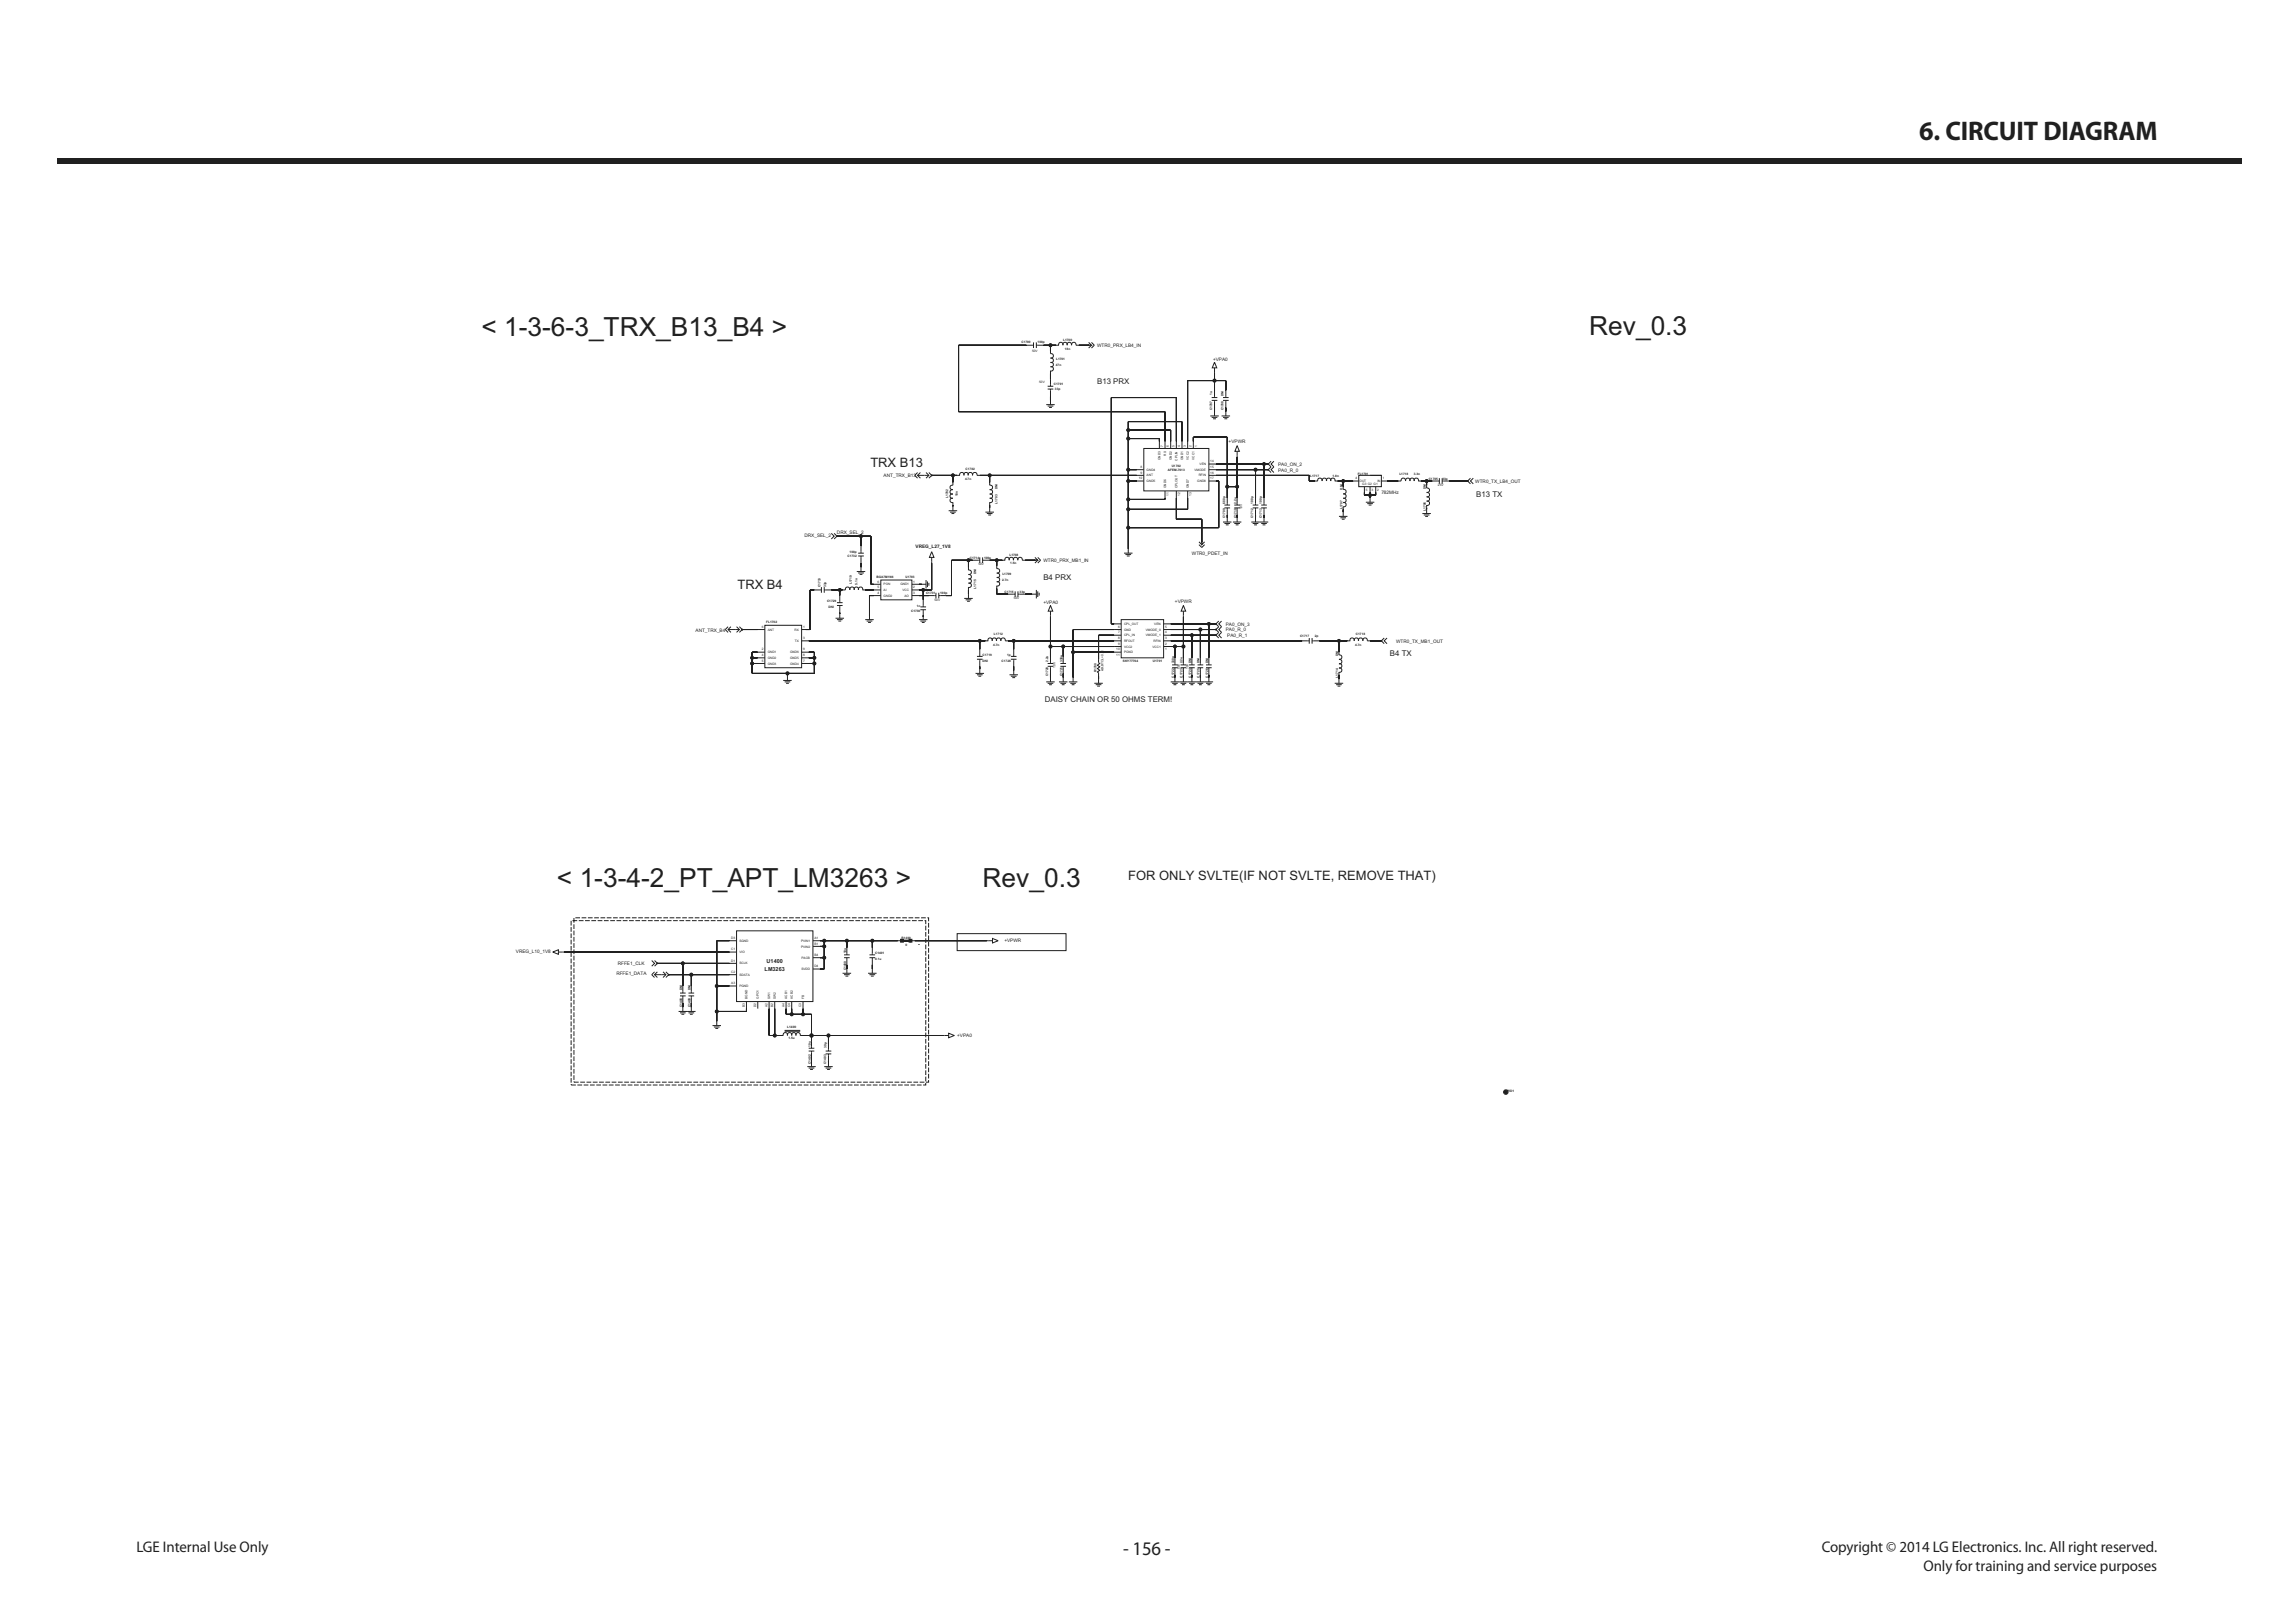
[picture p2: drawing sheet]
<svg xmlns="http://www.w3.org/2000/svg" width="420mm" height="297mm" viewBox="0 0 420 297" stroke-linecap="round" stroke-linejoin="round" font-family="sans-serif">
<defs><g id="words">
<text font-size="4.9" fill="#231f20" x="351.4" y="25.7">6. CIRCUIT DIAGRAM</text>
<g font-size="4.8" fill="#231f20">
<text x="88.2" y="61.5">&lt; 1-3-6-3_TRX_B13_B4 &gt;</text>
<text x="291" y="61.2">Rev_0.3</text>
<text x="102" y="162.3">&lt; 1-3-4-2_PT_APT_LM3263 &gt;</text>
<text x="179.9" y="162.3">Rev_0.3</text>
</g>
<text font-size="3.5" fill="#231f20" x="205.6" y="284.6">- 156 -</text>
<g font-size="2.8" fill="#231f20">
<text x="25" y="284.1">LGE Internal Use Only</text>
<text x="333.5" y="284.1">Copyright © 2014 LG Electronics. Inc. All right reserved.</text>
<text x="352.2" y="287.5">Only for training and service purposes</text>
</g>
<g font-size="2.4" fill="#231f20">
<text x="159.3" y="85.5">TRX B13</text>
<text x="135" y="107.7">TRX B4</text>
<text x="206.6" y="161.1">FOR ONLY SVLTE(IF NOT SVLTE, REMOVE THAT)</text>
</g>
<g font-size="1.4" fill="#231f20">
<text x="200.9" y="70.2">B13 PRX</text>
<text x="270.3" y="90.9">B13 TX</text>
<text x="191" y="106.2">B4 PRX</text>
<text x="254.5" y="120.1">B4 TX</text>
<text x="191.3" y="128.4">DAISY CHAIN OR 50 OHMS TERM!</text>
</g>
<g font-size="1" fill="#231f20">
<text x="140" y="177.7">LM3263</text>
<text x="140.4" y="176.2">U1400</text>
</g>
<g font-size=".9" fill="#231f20">
<text x="200.9" y="63.5">WTR0_PRX_LB4_IN</text>
<text x="222.1" y="66">+VPA0</text>
<text x="224.9" y="81">+VPWR</text>
<text x="161.8" y="87.4">ANT_TRX_B13</text>
<text x="234" y="85.3">PA0_ON_2</text>
<text x="234" y="86.5">PA0_R_0</text>
<text x="270.1" y="88.3">WTR0_TX_LB4_OUT</text>
<text x="252.9" y="90.5">782MHz</text>
<text x="147.3" y="98.2">DRX_SEL_2</text>
<text x="153.2" y="97.7">DRX_SEL_2</text>
<text x="167.6" y="100.3">VREG_L27_1V8</text>
<text x="218.2" y="101.6">WTR0_PDET_IN</text>
<text x="191" y="102.9">WTR0_PRX_MB1_IN</text>
<text x="191" y="110.5">+VPA0</text>
<text x="215.1" y="110.3">+VPWR</text>
<text x="127.3" y="115.6">ANT_TRX_B4</text>
<text x="224.4" y="115.5">PA0_R_0</text>
<text x="224.4" y="114.5">PA0_ON_3</text>
<text x="224.7" y="116.5">PA0_R_1</text>
<text x="255.6" y="117.6">WTR0_TX_MB1_OUT</text>
<text x="183.9" y="172.3">+VPWR</text>
<text x="94.5" y="174.3">VREG_L10_1V8</text>
<text x="112.8" y="178.5">RFFE1_DATA</text>
<text x="113.1" y="176.7">RFFE1_CLK</text>
<text x="175.2" y="189.9">+VPA0</text>
</g>
<g font-size=".6" fill="#231f20">
<text x="187" y="62.8">C1700</text>
<text x="189" y="64.4">50V</text>
<text x="190" y="62.8">100p</text>
<text x="193.4" y="65.9">L1701</text>
<text x="194.6" y="62.4">L1700</text>
<text x="195" y="64.1">18n</text>
<text x="190.2" y="70.1">50V</text>
<text x="193" y="70.4">C1701</text>
<text x="193.1" y="71.5">33p</text>
<text x="193.3" y="67">47n</text>
<text x="221.9" y="75.1" transform="rotate(-90 221.9 75.1)">C1707</text>
<text x="221.9" y="72.2" transform="rotate(-90 221.9 72.2)">1u</text>
<text x="224" y="75.1" transform="rotate(-90 224 75.1)">C1708</text>
<text x="224" y="72.5" transform="rotate(-90 224 72.5)">DNI</text>
<text x="213" y="81.8" transform="rotate(-90 213 81.8)">7</text>
<text x="213.5" y="83.4" transform="rotate(-90 213.5 83.4)">RX</text>
<text x="214" y="81.8" transform="rotate(-90 214 81.8)">6</text>
<text x="215" y="81.8" transform="rotate(-90 215 81.8)">5</text>
<text x="216.1" y="81.8" transform="rotate(-90 216.1 81.8)">4</text>
<text x="217.1" y="81.8" transform="rotate(-90 217.1 81.8)">3</text>
<text x="218.2" y="81.8" transform="rotate(-90 218.2 81.8)">2</text>
<text x="219.2" y="81.8" transform="rotate(-90 219.2 81.8)">1</text>
<text x="176.7" y="87.9">4.7n</text>
<text x="176.8" y="85.9">C1702</text>
<text x="182.6" y="89.6" transform="rotate(-90 182.6 89.6)">DNI</text>
<text x="208.5" y="87.7">10</text>
<text x="208.8" y="86.7">9</text>
<text x="208.8" y="85.7">8</text>
<text x="209.9" y="86.2">GND4</text>
<text x="209.9" y="87.2">ANT</text>
<text x="209.9" y="88.2">GND5</text>
<text x="212.5" y="84.2" transform="rotate(-90 212.5 84.2)">GND3</text>
<text x="213.5" y="89.3" transform="rotate(-90 213.5 89.3)">GND6</text>
<text x="213.8" y="86.2">AFEM-7613</text>
<text x="214.5" y="85.4">U1702</text>
<text x="214.5" y="84.2" transform="rotate(-90 214.5 84.2)">GND2</text>
<text x="215.6" y="89.3" transform="rotate(-90 215.6 89.3)">CPLOUT</text>
<text x="215.6" y="84.3" transform="rotate(-90 215.6 84.3)">CPLIN</text>
<text x="216.6" y="84.2" transform="rotate(-90 216.6 84.2)">GND1</text>
<text x="217.6" y="89.3" transform="rotate(-90 217.6 89.3)">GND7</text>
<text x="217.6" y="84.1" transform="rotate(-90 217.6 84.1)">VCC2</text>
<text x="218.7" y="84.1" transform="rotate(-90 218.7 84.1)">VCC1</text>
<text x="218.7" y="86.2">VMODE</text>
<text x="219.2" y="88.2">GND8</text>
<text x="219.5" y="87.2">RFIN</text>
<text x="219.6" y="85.1">VEN</text>
<text x="221.6" y="84.6">14</text>
<text x="221.6" y="85.7">15</text>
<text x="221.6" y="86.7">16</text>
<text x="221.6" y="87.7">17</text>
<text x="239.9" y="87.2">L1717</text>
<text x="244" y="87.2">1.8n</text>
<text x="245.8" y="89.6" transform="rotate(-90 245.8 89.6)">DNI</text>
<text x="248.2" y="87.7">4</text>
<text x="248.6" y="86.9">FL1701</text>
<text x="248.9" y="88.2">OUT</text>
<text x="249.4" y="88.8">G3 G2 G1</text>
<text x="250" y="89.8">5</text>
<text x="251.1" y="89.8">3</text>
<text x="252.1" y="89.8">2</text>
<text x="252.2" y="88.2">IN</text>
<text x="253.2" y="87.7">1</text>
<text x="256.2" y="87">L1718</text>
<text x="258.9" y="86.9">3.3n</text>
<text x="261" y="89.6" transform="rotate(-90 261 89.6)">DNI</text>
<text x="261.6" y="87.8">C1705</text>
<text x="263.3" y="89">25V</text>
<text x="264.1" y="87.8">33p</text>
<text x="173.6" y="91.1" transform="rotate(-90 173.6 91.1)">L1702</text>
<text x="175.3" y="90.8" transform="rotate(-90 175.3 90.8)">18n</text>
<text x="182.6" y="92.2" transform="rotate(-90 182.6 92.2)">L1703</text>
<text x="214" y="90.7" transform="rotate(-90 214 90.7)">11</text>
<text x="216.1" y="90.7" transform="rotate(-90 216.1 90.7)">12</text>
<text x="218.2" y="90.7" transform="rotate(-90 218.2 90.7)">13</text>
<text x="224.3" y="94.8" transform="rotate(-90 224.3 94.8)">C1709</text>
<text x="224.3" y="92.2" transform="rotate(-90 224.3 92.2)">680p</text>
<text x="226.3" y="94.8" transform="rotate(-90 226.3 94.8)">C1710</text>
<text x="226.3" y="92.2" transform="rotate(-90 226.3 92.2)">2.2u</text>
<text x="227.4" y="93.2" transform="rotate(-90 227.4 93.2)">10V</text>
<text x="229.4" y="94.8" transform="rotate(-90 229.4 94.8)">C1712</text>
<text x="229.4" y="92.2" transform="rotate(-90 229.4 92.2)">100p</text>
<text x="231" y="94.8" transform="rotate(-90 231 94.8)">C1713</text>
<text x="231" y="92.2" transform="rotate(-90 231 92.2)">100p</text>
<text x="245.8" y="93.2" transform="rotate(-90 245.8 93.2)">L1707</text>
<text x="261" y="93.5" transform="rotate(-90 261 93.5)">L1706</text>
<text x="155.5" y="101.2">100p</text>
<text x="184.8" y="101.7">L1708</text>
<text x="150.2" y="107.5" transform="rotate(-90 150.2 107.5)">C1733</text>
<text x="151.3" y="107.5" transform="rotate(-90 151.3 107.5)">33p</text>
<text x="155.2" y="102">C1732</text>
<text x="155.9" y="106.9" transform="rotate(-90 155.9 106.9)">L1719</text>
<text x="157" y="107" transform="rotate(-90 157 107)">5.1n</text>
<text x="160.4" y="105.8">BGA7M1N6</text>
<text x="160.7" y="107.7">5</text>
<text x="160.7" y="106.6">6</text>
<text x="161.8" y="107.1">PON</text>
<text x="164.8" y="107.1">GND1</text>
<text x="165.8" y="105.8">U1703</text>
<text x="167.2" y="106.6">1</text>
<text x="167.2" y="107.7">2</text>
<text x="177.6" y="102.3">C1714</text>
<text x="178.7" y="107.7" transform="rotate(-90 178.7 107.7)">L1715</text>
<text x="178.7" y="105.1" transform="rotate(-90 178.7 105.1)">DNI</text>
<text x="179.1" y="103.5">50V</text>
<text x="180.2" y="102.3">100p</text>
<text x="183.5" y="106.3">2.7n</text>
<text x="183.5" y="105.3">L1709</text>
<text x="185" y="103.2">1.5n</text>
<text x="151.4" y="110.2">C1729</text>
<text x="151.7" y="111.2">DNI</text>
<text x="160.7" y="108.7">4</text>
<text x="161.8" y="108.2">AI</text>
<text x="161.8" y="109.2">GND2</text>
<text x="165.2" y="108.2">VCC</text>
<text x="165.6" y="109.2">AO</text>
<text x="166.8" y="112.1">C1730</text>
<text x="167.2" y="108.7">3</text>
<text x="167.8" y="111.1">1n</text>
<text x="169.5" y="108.7">C1731</text>
<text x="171.1" y="109.9">50V</text>
<text x="172.1" y="108.7">100p</text>
<text x="183.9" y="108.5">C1715</text>
<text x="185.6" y="109.7">50V</text>
<text x="186.7" y="108.5">33p</text>
<text x="139.4" y="119">2</text>
<text x="139.4" y="114.9">6</text>
<text x="140.3" y="114.1">FL1702</text>
<text x="140.5" y="119.6">GND1</text>
<text x="140.5" y="115.4">ANT</text>
<text x="144.6" y="119.6">GND6</text>
<text x="145.4" y="115.4">RX</text>
<text x="145.5" y="117.5">TX</text>
<text x="147" y="119">9</text>
<text x="147" y="117">3</text>
<text x="147" y="114.9">1</text>
<text x="181.8" y="118.2">4.7n</text>
<text x="182" y="116.2">L1712</text>
<text x="204.4" y="119">10</text>
<text x="204.7" y="114.9">6</text>
<text x="204.7" y="115.9">7</text>
<text x="204.7" y="117">8</text>
<text x="204.7" y="118">9</text>
<text x="205.8" y="118.5">VCC2</text>
<text x="205.8" y="117.5">RFOUT</text>
<text x="205.8" y="116.5">CPL_IN</text>
<text x="205.8" y="115.4">GND</text>
<text x="205.8" y="114.4">CPL_OUT</text>
<text x="205.8" y="119.6">PGND</text>
<text x="209.8" y="116.5">VMODE_1</text>
<text x="209.8" y="115.4">VMODE_0</text>
<text x="211" y="118.5">VCC1</text>
<text x="211.2" y="117.5">RFIN</text>
<text x="211.3" y="114.4">VEN</text>
<text x="213.3" y="114.9">5</text>
<text x="213.3" y="115.9">4</text>
<text x="213.3" y="117">3</text>
<text x="213.3" y="118">2</text>
<text x="213.3" y="119">1</text>
<text x="238" y="116.5">C1717</text>
<text x="240.7" y="116.7">2p</text>
<text x="248.1" y="118.2">4.7n</text>
<text x="248.2" y="116.2">C1718</text>
<text x="139.4" y="121.1">5</text>
<text x="139.4" y="120.1">4</text>
<text x="140.5" y="120.6">GND2</text>
<text x="140.5" y="121.6">GND3</text>
<text x="144.6" y="120.6">GND5</text>
<text x="144.6" y="121.6">GND4</text>
<text x="147" y="121.1">7</text>
<text x="147" y="120.1">8</text>
<text x="179.9" y="121.1">DNI</text>
<text x="179.9" y="120">C1719</text>
<text x="183.4" y="121.2">C1728</text>
<text x="184.4" y="120.1">1p</text>
<text x="191.9" y="123.8" transform="rotate(-90 191.9 123.8)">C1720</text>
<text x="191.9" y="121.2" transform="rotate(-90 191.9 121.2)">2.2u</text>
<text x="193.2" y="122.2" transform="rotate(-90 193.2 122.2)">10V</text>
<text x="194.5" y="123.8" transform="rotate(-90 194.5 123.8)">C1721</text>
<text x="194.5" y="121.2" transform="rotate(-90 194.5 121.2)">330p</text>
<text x="200.7" y="123.1" transform="rotate(-90 200.7 123.1)">R1700</text>
<text x="202" y="122.8" transform="rotate(-90 202 122.8)">49.9 TOL=0.01</text>
<text x="204.4" y="120.1">11</text>
<text x="205.6" y="121.2">SKY77764</text>
<text x="211.1" y="121.2">U1701</text>
<text x="215" y="124" transform="rotate(-90 215 124)">C1722</text>
<text x="215" y="121.4" transform="rotate(-90 215 121.4)">330p</text>
<text x="216" y="122.5" transform="rotate(-90 216 122.5)">50V</text>
<text x="216.5" y="124" transform="rotate(-90 216.5 124)">C1723</text>
<text x="216.5" y="121.4" transform="rotate(-90 216.5 121.4)">2.2u</text>
<text x="217.6" y="122.5" transform="rotate(-90 217.6 122.5)">10V</text>
<text x="218.1" y="124" transform="rotate(-90 218.1 124)">C1724</text>
<text x="218.1" y="121.4" transform="rotate(-90 218.1 121.4)">DNI</text>
<text x="219.6" y="124" transform="rotate(-90 219.6 124)">C1725</text>
<text x="219.6" y="121.4" transform="rotate(-90 219.6 121.4)">DNI</text>
<text x="221.2" y="124" transform="rotate(-90 221.2 124)">C1726</text>
<text x="221.2" y="121.4" transform="rotate(-90 221.2 121.4)">DNI</text>
<text x="245" y="124" transform="rotate(-90 245 124)">L1714</text>
<text x="245" y="120.1" transform="rotate(-90 245 120.1)">DNI</text>
<text x="133.9" y="171.9">D3</text>
<text x="133.9" y="173.9">C1</text>
<text x="135.4" y="172.4">SGND</text>
<text x="146.6" y="172.4">PVIN1</text>
<text x="146.6" y="173.4">PVIN2</text>
<text x="149.1" y="172.9">B1</text>
<text x="149.1" y="171.9">A1</text>
<text x="165.1" y="171.8">R1400</text>
<text x="165.8" y="173.1">0</text>
<text x="133.9" y="178.1">C2</text>
<text x="133.9" y="176">D1</text>
<text x="135.4" y="176.5">SCLK</text>
<text x="135.4" y="178.6">SDATA</text>
<text x="135.4" y="174.4">VIO</text>
<text x="146.7" y="177.6">SVDD</text>
<text x="146.7" y="175.5">PACB</text>
<text x="149.1" y="177">D4</text>
<text x="149.1" y="175">B4</text>
<text x="154.9" y="174.5" transform="rotate(-90 154.9 174.5)">10u</text>
<text x="154.9" y="177.6" transform="rotate(-90 154.9 177.6)">C1400</text>
<text x="160.2" y="174.7">C1401</text>
<text x="160.2" y="175.7">0.1u</text>
<text x="124.9" y="181.2" transform="rotate(-90 124.9 181.2)">DNI</text>
<text x="124.9" y="184.3" transform="rotate(-90 124.9 184.3)">C1408</text>
<text x="126.4" y="184.3" transform="rotate(-90 126.4 184.3)">C1409</text>
<text x="126.4" y="181.2" transform="rotate(-90 126.4 181.2)">DNI</text>
<text x="133.9" y="180.1">A3</text>
<text x="135.4" y="180.7">PGND</text>
<text x="136.3" y="184.3" transform="rotate(-90 136.3 184.3)">B3</text>
<text x="136.9" y="182.8" transform="rotate(-90 136.9 182.8)">BGND</text>
<text x="138.4" y="184.3" transform="rotate(-90 138.4 184.3)">D2</text>
<text x="138.9" y="182.8" transform="rotate(-90 138.9 182.8)">GPO1</text>
<text x="140.5" y="184.3" transform="rotate(-90 140.5 184.3)">A2</text>
<text x="141" y="182.8" transform="rotate(-90 141 182.8)">SW1</text>
<text x="141.5" y="184.3" transform="rotate(-90 141.5 184.3)">B2</text>
<text x="142" y="182.8" transform="rotate(-90 142 182.8)">SW2</text>
<text x="143.6" y="184.3" transform="rotate(-90 143.6 184.3)">A4</text>
<text x="144.1" y="182.8" transform="rotate(-90 144.1 182.8)">ACB1</text>
<text x="144.6" y="184.3" transform="rotate(-90 144.6 184.3)">C4</text>
<text x="145.1" y="182.8" transform="rotate(-90 145.1 182.8)">ACB2</text>
<text x="146.7" y="184.3" transform="rotate(-90 146.7 184.3)">C3</text>
<text x="147.2" y="182.8" transform="rotate(-90 147.2 182.8)">FB</text>
<text x="144.1" y="188.1">L1400</text>
<text x="144.4" y="190.2">1.5u</text>
<text x="148.4" y="191.6" transform="rotate(-90 148.4 191.6)">10u</text>
<text x="151.3" y="191.8" transform="rotate(-90 151.3 191.8)">39p</text>
<text x="148.4" y="194.7" transform="rotate(-90 148.4 194.7)">C1402</text>
<text x="151.3" y="194.7" transform="rotate(-90 151.3 194.7)">C1403</text>
<text x="275.9" y="199.8">PID1</text>
</g>
</g></defs>
<path d="M10.4 29h400v1h-400z" fill="#231f20"/>
<g fill="none" stroke="#231f20" stroke-width=".18">
<path d="M192.3 64.2v.5a.41 .41 0 0 1 .6 .4 .41 .41 0 0 1-.6 .4M192.3 67.8v.6M192.3 65.6a.41 .41 0 0 1 .6 .4 .41 .41 0 0 1-.6 .3 .41 .41 0 0 1 .6 .4 .41 .41 0 0 1-.6 .4 .41 .41 0 0 1 .6 .4 .41 .41 0 0 1-.6 .4M175.2 87h.6M175.7 87a.41 .41 0 0 1 .4-.5 .41 .41 0 0 1 .4 .5 .41 .41 0 0 1 .4-.5 .41 .41 0 0 1 .4 .5 .41 .41 0 0 1 .3-.5 .41 .41 0 0 1 .4 .5M178.1 87a.41 .41 0 0 1 .4-.5 .41 .41 0 0 1 .4 .5h.5M257.3 88a.41 .41 0 0 0-.4-.5 .41 .41 0 0 0-.4 .5h-.5M257.3 88a.41 .41 0 0 1 .4-.5 .41 .41 0 0 1 .4 .5 .41 .41 0 0 1 .4-.5 .41 .41 0 0 1 .4 .5 .41 .41 0 0 1 .4-.5 .41 .41 0 0 1 .4 .5M259.6 88h.5M177.3 103.8v.5a.41 .41 0 0 1 .5 .4 .41 .41 0 0 1-.5 .4M177.3 107.5v.5M177.3 105.2a.41 .41 0 0 1 .5 .4 .41 .41 0 0 1-.5 .3 .41 .41 0 0 1 .5 .4 .41 .41 0 0 1-.5 .4 .41 .41 0 0 1 .5 .4 .41 .41 0 0 1-.5 .4"/>
<path d="M180.4 117.3h.5M180.9 117.3a.41 .41 0 0 1 .4-.6 .41 .41 0 0 1 .4 .6 .41 .41 0 0 1 .3-.6 .41 .41 0 0 1 .4 .6 .41 .41 0 0 1 .4-.6 .41 .41 0 0 1 .4 .6M183.3 117.3a.41 .41 0 0 1 .3-.6 .41 .41 0 0 1 .4 .6h.6M246.7 117.3h.5M247.1 117.3a.41 .41 0 0 1 .4-.6 .41 .41 0 0 1 .4 .6 .41 .41 0 0 1 .4-.6 .41 .41 0 0 1 .4 .6 .41 .41 0 0 1 .4-.6 .41 .41 0 0 1 .4 .6M249.5 117.3a.41 .41 0 0 1 .4-.6 .41 .41 0 0 1 .4 .6h.5M130.4 187.7h1.6M130.7 188h1M131 188.2h.5M131.2 186.9v.8M275.7 199.9h.1M275.7 199.7v.3"/>
</g>
<circle cx="275.7" cy="199.9" r=".26" fill="#231f20"/>
<g fill="none" stroke="#231f20" stroke-width=".18">
<path d="M220.5 124.8h1.6M220.8 125.1h1M221.1 125.3h.5M221.3 124v.8M101.2 174.2l1-.4v.9zM102.2 174.2h1.1M119.8 177.9l-.5 .5 .5 .5M119.8 178.4h2.1M120.3 177.9l-.5 .5 .5 .5M121.4 177.9l.5 .5-.5 .5M121.9 177.9l.5 .5-.5 .5M122.4 178.4h.1"/>
<path d="M158.9 178.1h1.6M159.2 178.4h1M159.4 178.6h.6M159.7 177.3v.8M151.2 192.4h1M151.2 192.9h1M151.7 191.1v1.3M151.7 192.9v1.3"/>
<circle cx="275.7" cy="199.9" r=".41"/>
<circle cx="275.7" cy="199.9" r=".26"/>
</g>
<circle cx="122.4" cy="178.4" r=".05" fill="#231f20"/>
<g fill="none" stroke="#231f20" stroke-width=".18">
<path d="M119.3 175.8l.5 .5-.5 .5M119.8 175.8l.5 .5-.5 .5"/>
<circle cx="122.4" cy="178.4" r=".05"/>
</g>
<circle cx="120.3" cy="176.3" r=".05" fill="#231f20"/>
<g fill="none" stroke="#231f20" stroke-width=".18">
<path d="M191.5 74.1h1.6M191.8 74.3h1M191.8 70.7h1M191.8 71.2h1M192.1 74.6h.5M192.3 73.3v.8M192.3 69.4v1.3M192.3 71.2v1.3M173.7 93.5h1.5M173.9 93.7h1.1M174.2 94h.5M174.5 92.7v.8"/>
<path d="M180.4 93.7h1.6M180.7 94h1M180.9 94.2h.5M181.2 93v.7M226.5 81.6l.4 1h-.8zM226.5 82.6v1M230.9 92.4h1M230.9 93h1M231.4 91.1v1.3M231.4 93v1.2M245.1 94.5h1.6M245.4 94.8h1"/>
<path d="M245.6 95h.6M245.9 89.1v.5a.41 .41 0 0 1 .5 .4 .41 .41 0 0 1-.5 .4M245.9 92.7v.5M245.9 93.7v.8M245.9 90.4a.41 .41 0 0 1 .5 .4 .41 .41 0 0 1-.5 .4 .41 .41 0 0 1 .5 .4 .41 .41 0 0 1-.5 .4 .41 .41 0 0 1 .5 .4 .41 .41 0 0 1-.5 .3M247.7 88h1.1M248.8 87h4.1v2.1h-4.1zM249.8 89.1v1M250.8 87h2.1M250.8 89.1v1M251.9 89.1v1M252.9 88h1"/>
<path d="M260.4 94h1.6M260.7 94.2h1M260.9 94.5h.5M261.2 88.8v.5M261.2 92.4v.6M261.2 93.2v.8M261.2 89.3a.41 .41 0 0 1 .5 .4 .41 .41 0 0 1-.5 .4M261.2 90.2a.41 .41 0 0 1 .5 .3 .41 .41 0 0 1-.5 .4 .41 .41 0 0 1 .5 .4 .41 .41 0 0 1-.5 .4 .41 .41 0 0 1 .5 .4 .41 .41 0 0 1-.5 .4M262.2 88h1.3M263.5 87.5v1.1M264 88h1.3M264 87.5v1.1"/>
<path d="M269.2 87.5l-.5 .5 .5 .6M269.7 87.5l-.5 .5 .5 .6M138.7 119.4h1.3M138.7 115.2h1.3M140 114.4h6.8v7.8h-6.8zM146.8 119.4h1.2M146.8 117.3h1.2M146.8 115.2h1.2M176.5 109.5h1.6M176.8 109.8h1M177 110h.6M177.3 108.7v.8"/>
<path d="M204 119.4h1.3M204 118.3h1.3M204 117.3h1.3M204 116.3h1.3M204 115.2h1.3M204 114.2h1.3M205.3 113.4h7.7v7h-7.7zM213 118.3h1.3M213 117.3h1.3M213 116.3h1.3M213 115.2h1.3M213 114.2h1.3"/>
<path d="M216.7 110.8l.4 1.1h-.9zM216.7 111.9v1M138.7 120.4h1.3M138.7 121.4h1.3M146.8 120.4h1.2M146.8 121.4h1.2M200.3 125.1h1.6M200.6 125.3h1M200.9 125.6h.5M201.1 120.7v.6l.2 .1-.4 .3 .4 .4-.4 .3 .4 .3-.4 .3 .2 .1v.7M201.1 124.3v.8M217.7 121.7h1"/>
<path d="M217.7 122.2h1M218.2 120.4v1.3M218.2 122.2v1.3M219.2 121.7h1.1M219.2 122.2h1.1M219.8 120.4v1.3M219.8 122.2v1.3M133.6 178.4h1.2M133.6 172.2h1.2M133.6 176.3h1.2M133.6 174.2h1.2M134.8 170.4h14v12.9h-14z"/>
<path d="M148.8 175.3h1.3M148.8 172.2h1.3M148.8 177.3h1.3M148.8 173.2h1.3M154.3 178.1h1.5M154.5 174.8h1.1M154.5 175.3h1.1M154.5 178.4h1.1M154.8 178.6h.5M155 177.3v.8M155 173.5v1.3M155 175.3v1.3"/>
<path d="M180.7 172.2h1M181.7 171.8l1 .4-1 .4zM124.2 185.1h3.1M124.5 181.7h1M124.5 182.3h1M124.5 185.4h1M124.8 185.6h.5M125 180.5v1.2M125 182.3v1.3M125 184.3v.8M126 181.7h1.1M126 182.3h1.1"/>
<path d="M126 185.4h1.1M126.3 185.6h.5M126.6 180.5v1.2M126.6 182.3v1.3M126.6 184.3v.8M133.6 180.5h1.2M136.7 183.3v1.3M138.7 183.3v1.3M140.8 183.3v1.3M141.8 183.3v1.3M142.9 189.5h.5a.41 .41 0 0 1 .4-.5 .41 .41 0 0 1 .4 .5 .41 .41 0 0 1 .4-.5 .41 .41 0 0 1 .3 .5 .41 .41 0 0 1 .4-.5 .41 .41 0 0 1 .4 .5 .41 .41 0 0 1 .4-.5 .41 .41 0 0 1 .4 .5h.5M143.6 188.7h2.9"/>
<path d="M143.6 188.6h2.9M143.9 183.3v1.3M144.9 183.3v1.3M147 183.3v1.3M147.8 195.2h1.5M148 191.8h1.1M148 192.4h1.1M148 195.5h1.1M148.3 195.7h.5M148.6 194.4v.8M148.6 190.6v1.2M148.6 192.4v1.3"/>
<path d="M150.9 195.2h1.6M151.2 195.5h1M151.4 195.7h.5M151.7 194.4v.8M172.6 189.5h1.1M173.7 189.1l1 .4-1 .4z"/>
<circle cx="120.3" cy="176.3" r=".05"/>
</g>
<circle cx="268.7" cy="88" r=".05" fill="#231f20"/>
<g fill="none" stroke="#231f20" stroke-width=".18">
<path d="M168 86.5l-.5 .5 .5 .5M168 87h2.1M168.5 86.5l-.5 .5 .5 .5M169.5 86.5l.6 .5-.6 .5M170.1 86.5l.5 .5-.5 .5M170.6 87h.1"/>
<circle cx="268.7" cy="88" r=".05"/>
</g>
<circle cx="170.6" cy="87" r=".05" fill="#231f20"/>
<g fill="none" stroke="#231f20" stroke-width=".18">
<path d="M199.3 62.7l.5 .5h-.5M199.3 63.2h.1M199.8 62.7l.5 .5-.5 .5M199.8 63.2l-.5 .5M174.5 89.6a.41 .41 0 0 0-.6 .4 .41 .41 0 0 0 .6 .4M174.5 90.4a.41 .41 0 0 0-.6 .4 .41 .41 0 0 0 .6 .4 .41 .41 0 0 0-.6 .4 .41 .41 0 0 0 .6 .4M174.5 88.3v.5a.41 .41 0 0 0-.6 .4 .41 .41 0 0 0 .6 .4M174.5 91.9v.5M250 91.9h1.6M250.3 92.2h1M250.6 92.4h.5M250.8 91.1v.8"/>
<path d="M179.4 118.8v1.3M178.9 120.1h1M178.9 120.7h1M179.4 120.7v1.2"/>
<circle cx="170.6" cy="87" r=".05"/>
</g>
<circle cx="199.3" cy="63.2" r=".05" fill="#231f20"/>
<g fill="none" stroke="#231f20" stroke-width=".18">
<path d="M221.6 76.1h1.5M221.8 76.4h1.1M222.1 76.6h.5M222.3 75.3v.8M223.6 76.1h1.6M223.9 76.4h1M224.2 76.6h.5M224.4 75.3v.8M223.9 95.5h1.6M224.2 95.8h1M224.4 96.1h.5M224.7 94.8v.7"/>
<path d="M225.7 95.5h1.6M226 95.8h1M226 92.4h1M226 93h1M226.2 96.1h.5M226.5 94.8v.7M226.5 91.1v1.3M226.5 93v1.2M229.1 95.5h1.5M229.3 95.8h1.1M229.3 92.4h1.1M229.3 93h1.1"/>
<path d="M229.6 96.1h.5M229.9 94.8v.7M229.9 91.1v1.3M229.9 93v1.2M230.6 95.5h1.6M230.9 95.8h1M231.1 96.1h.6M231.4 94.8v.7M232.7 84.4l-.5 .5 .5 .5M233.2 84.4l-.5 .5 .5 .5M205.8 101.2h1.5M206 101.5h1.1"/>
<path d="M206.3 101.8h.5M206.6 100.5v.7M191.8 121.4h1M191.8 121.9h1M192.3 120.1v1.3M192.3 121.9v1.3"/>
<circle cx="199.3" cy="63.2" r=".05"/>
</g>
<circle cx="232.2" cy="84.9" r=".05" fill="#231f20"/>
<g fill="none" stroke="#231f20" stroke-width=".18">
<path d="M232.7 85.4l-.5 .6 .5 .5M233.2 85.4l-.5 .6 .5 .5"/>
<circle cx="232.2" cy="84.9" r=".05"/>
</g>
<circle cx="232.2" cy="86" r=".05" fill="#231f20"/>
<g fill="none" stroke="#231f20" stroke-width=".18">
<path d="M222.3 66.3l.5 1h-.9zM222.3 67.3v1.1M208.1 88h1.3M208.1 87h1.3M208.1 86h1.3M209.4 82.1h11.9v7.7h-11.9zM212.3 80.8v1.3M213.3 80.8v1.3M213.3 89.8v1.3M214.3 80.8v1.3M215.4 80.8v1.3M215.4 89.8v1.3"/>
<path d="M216.4 80.8v1.3M217.4 80.8v1.3M217.4 89.8v1.3M218.5 80.8v1.3M221.3 88h1.3M221.3 87h1.3M221.3 86h1.3M221.3 84.9h1.3M223.1 115.7l-.5 .6 .5 .5M223.6 115.7l-.5 .6 .5 .5M194.1 121.4h1.1M194.1 121.9h1.1"/>
<path d="M194.6 120.1v1.3M194.6 121.9v1.3M217.4 124.8h1.6M217.7 125.1h1M217.9 125.3h.6M218.2 124v.8"/>
<circle cx="232.2" cy="86" r=".05"/>
</g>
<circle cx="222.6" cy="116.3" r=".05" fill="#231f20"/>
<g fill="none" stroke="#231f20" stroke-width=".18">
<path d="M224.2 92.4h1M224.2 93h1M224.7 91.1v1.3M224.7 93v1.2M192.3 110.8l.4 1.1h-.8zM192.3 111.9v1M223.1 114.7l-.5 .5 .5 .5M223.6 114.7l-.5 .5 .5 .5"/>
<circle cx="222.6" cy="116.3" r=".05"/>
</g>
<circle cx="222.6" cy="115.2" r=".05" fill="#231f20"/>
<g fill="none" stroke="#231f20" stroke-width=".18">
<path d="M223.1 113.7l-.5 .5 .5 .5M223.6 113.7l-.5 .5 .5 .5"/>
<circle cx="222.6" cy="115.2" r=".05"/>
</g>
<circle cx="222.6" cy="114.2" r=".05" fill="#231f20"/>
<g fill="none" stroke="#231f20" stroke-width=".18">
<path d="M178.1 102.5h1.3M179.4 102v1M179.9 102v1M179.9 102.5h1.3M189.5 102l.5 .5h-.5M189.5 102.5h.1M190 102l.5 .5-.5 .5M190 102.5l-.5 .5M191.5 124.8h1.6M191.8 125.1h1M192.1 125.3h.5M192.3 124v.8"/>
<path d="M193.9 124.8h1.5M194.1 125.1h1.1M194.4 125.3h.5M194.6 124v.8M195.7 124.8h1.5M195.9 125.1h1.1M196.2 125.3h.5M196.5 124v.8M214.6 125.1h1M214.6 121.7h1M214.6 122.2h1M214.8 125.3h.6"/>
<path d="M215.1 124v.8M215.1 120.4v1.3M215.1 122.2v1.3M216.1 125.1h1.1M216.1 121.7h1.1M216.1 122.2h1.1M216.4 125.3h.5M216.7 124v.8M216.7 120.4v1.3M216.7 122.2v1.3M217.4 124.8h-3.1M219 124.8h1.5"/>
<path d="M219.2 125.1h1.1M219.5 125.3h.5M219.8 124v.8"/>
<circle cx="222.6" cy="114.2" r=".05"/>
</g>
<circle cx="189.5" cy="102.5" r=".05" fill="#231f20"/>
<g fill="none" stroke="#231f20" stroke-width=".18">
<path d="M133.3 115.2h2.1M133.3 114.7l-.5 .5 .5 .5M133.8 114.7l-.5 .5 .5 .5M134.8 114.7l.6 .5-.6 .5M135.4 114.7l.5 .5-.5 .5M135.9 115.2h.1M184.6 108.7h1.2M185.8 108.2v1.1M186.4 108.2v1.1M186.4 108.7h1.3M189 108.7h.7M189.7 108v1.5"/>
<path d="M190 108.2v1.1M190.2 108.5v.5"/>
<circle cx="189.5" cy="102.5" r=".05"/>
</g>
<circle cx="135.9" cy="115.2" r=".05" fill="#231f20"/>
<g fill="none" stroke="#231f20" stroke-width=".18">
<path d="M253.4 116.8l-.5 .5 .5 .5M253.9 116.8l-.5 .5 .5 .5"/>
<circle cx="135.9" cy="115.2" r=".05"/>
</g>
<circle cx="252.9" cy="117.3" r=".05" fill="#231f20"/>
<g fill="none" stroke="#231f20" stroke-width=".18">
<path d="M223.9 72.8h1M223.9 73.3h1M224.4 71.5v1.3M224.4 73.3v1.3M219.5 99.2l.5 .5M220 99.2v.5l.5-.5M220 99.2h.1M220.5 99.7l-.5 .5-.5-.5M183.5 102.5h.5M184 102.5a.41 .41 0 0 1 .4-.5 .41 .41 0 0 1 .4 .5 .41 .41 0 0 1 .3-.5 .41 .41 0 0 1 .4 .5 .41 .41 0 0 1 .4-.5 .41 .41 0 0 1 .4 .5M185.6 118.8v1.3M186.4 102.5a.41 .41 0 0 1 .4-.5 .41 .41 0 0 1 .3 .5h.6"/>
<path d="M245.1 119.4v.5a.41 .41 0 0 1 .6 .4 .41 .41 0 0 1-.6 .4M143.4 124.5h1.5M143.6 124.8h1.1M143.9 125.1h.5M144.2 123.8v.7M178.6 123.2h1.6M178.9 123.5h1M179.1 123.8h.5M179.4 122.5v.7M184.8 123.5h1.6M185.1 123.8h1M185.1 120.7h1"/>
<path d="M185.1 120.1h1M185.3 124h.5M185.6 122.7v.8M185.6 120.7v1.2M244.4 125.1h1.5M244.6 125.3h1M244.9 125.6h.5M245.1 124.3v.8M245.1 123v.5M245.1 120.7a.41 .41 0 0 1 .6 .4 .41 .41 0 0 1-.6 .4 .41 .41 0 0 1 .6 .4 .41 .41 0 0 1-.6 .4 .41 .41 0 0 1 .6 .3 .41 .41 0 0 1-.6 .4"/>
<circle cx="252.9" cy="117.3" r=".05"/>
</g>
<circle cx="220" cy="99.2" r=".05" fill="#231f20"/>
<g fill="none" stroke="#231f20" stroke-width=".18">
<path d="M187.9 63.2h1.3M189.2 62.7v1M189.7 63.2h1.3M189.7 62.7v1M193.4 63.2h.5M193.8 63.2a.41 .41 0 0 1 .4-.6 .41 .41 0 0 1 .4 .6 .41 .41 0 0 1 .4-.6 .41 .41 0 0 1 .4 .6 .41 .41 0 0 1 .4-.6 .41 .41 0 0 1 .4 .6M196.2 63.2a.41 .41 0 0 1 .4-.6 .41 .41 0 0 1 .4 .6h.5M221.8 72.8h1.1M221.8 73.3h1.1M222.3 71.5v1.3M222.3 73.3v1.3M152.2 97.6l.5 .5-.5 .5"/>
<path d="M152.7 97.6l.5 .5-.5 .5M157.6 99.9v1.3M181.2 88.3v.5a.41 .41 0 0 1 .5 .4 .41 .41 0 0 1-.5 .4M181.2 91.9v.5M181.2 89.6a.41 .41 0 0 1 .5 .4 .41 .41 0 0 1-.5 .4M181.2 90.4a.41 .41 0 0 1 .5 .4 .41 .41 0 0 1-.5 .4 .41 .41 0 0 1 .5 .4 .41 .41 0 0 1-.5 .4M242 88a.41 .41 0 0 0-.4-.5 .41 .41 0 0 0-.4 .5h-.5M242.1 88a.41 .41 0 0 1 .4-.5 .41 .41 0 0 1 .4 .5 .41 .41 0 0 1 .3-.5 .41 .41 0 0 1 .4 .5 .41 .41 0 0 1 .4-.5 .41 .41 0 0 1 .4 .5M244.4 88h.5M153 113.1h1.5M153.2 110.3h1.1M153.2 110.8h1.1"/>
<path d="M153.2 113.4h1.1M153.5 113.7h.5M153.7 112.4v.7M153.7 109v1.3M153.7 110.8v1.3M155.6 108a.41 .41 0 0 0-.4-.6 .41 .41 0 0 0-.4 .6h-.5M155.6 108a.41 .41 0 0 1 .4-.6 .41 .41 0 0 1 .4 .6 .41 .41 0 0 1 .4-.6 .41 .41 0 0 1 .4 .6 .41 .41 0 0 1 .4-.6 .41 .41 0 0 1 .3 .6M157.1 101.2h1M157.1 101.8h1M157.6 101.8v1.2M157.9 108h.5M158.4 113.4h1.6"/>
<path d="M158.7 113.7h1M158.9 113.9h.5M159.2 112.6v.8M160 109h1.3M160 106.9h1.3M160 108h1.3M161.3 106.2h5.6v3.6h-5.6zM166.9 109h1.3M166.9 106.9h1.3M166.9 108h1.3M168.8 106.9h.7M169.5 106.2v1.5"/>
<path d="M169.8 106.4v1.1M170.1 106.7v.5M170.6 101l.4 1h-.8zM170.6 102v1M182.5 103.6v.5a.41 .41 0 0 1 .5 .4 .41 .41 0 0 1-.5 .4M182.5 107.2v.5M182.5 104.9a.41 .41 0 0 1 .5 .4 .41 .41 0 0 1-.5 .4 .41 .41 0 0 1 .5 .4 .41 .41 0 0 1-.5 .4 .41 .41 0 0 1 .5 .4 .41 .41 0 0 1-.5 .3M238.4 117.3h1.3M239.7 116.8v1M240.2 116.8v1M240.2 117.3h1.3M220.8 121.7h1"/>
<path d="M220.8 122.2h1M221.3 120.4v1.3M221.3 122.2v1.3M159.2 174.8h1M159.2 175.3h1M159.7 173.5v1.3M159.7 175.3v1.3"/>
<circle cx="220" cy="99.2" r=".05"/>
</g>
<circle cx="153.2" cy="98.1" r=".05" fill="#231f20"/>
<g fill="none" stroke="#231f20" stroke-width=".18">
<path d="M149.1 108h1.3M150.4 107.5v1M150.9 107.5v1M150.9 108h1.3M156.9 104.6h1.5M157.1 104.9h1M157.4 105.1h.5M157.6 103.8v.8M168.2 113.4h1.6M168.5 113.7h1M168.5 111.6h1M168.5 111.1h1"/>
<path d="M168.8 113.9h.5M169 112.6v.8M169 109.8v1.3M169 111.6v1.3M170.1 109h1.2M171.3 108.5v1M171.9 108.5v1M171.9 109h1.3M164.4 172.2h3.1M165 172.2l.1-.2 .2 .2M166.5 172.2l.2 .2 .1-.2"/>
<circle cx="153.2" cy="98.1" r=".05"/>
</g>
<path d="M164.9 171.9h.5v.5h-.5z" fill="#231f20"/>
<path d="M164.9 171.9h.5v.5h-.5z" fill="none" stroke="#231f20" stroke-width=".18"/>
<path d="M166.4 171.9h.5v.5h-.5z" fill="#231f20"/>
<path d="M166.4 171.9h.5v.5h-.5z" fill="none" stroke="#231f20" stroke-width=".18"/>
<path d="M165.3 172.1h1.2v.2h-1.2z" fill="#231f20"/>
<path d="M206.6 96.6h16.5zM223.1 88v8.6zM165.3 172.1h1.2v.2h-1.2z" fill="none" stroke="#231f20" stroke-width=".18"/>
<path d="M222.6 88h.5z" fill="#231f20"/>
<path d="M206.6 91.4h6.7zM206.6 93.2v7.3zM206.6 93.2h10.8M217.4 91.1v2.1zM222.6 88h.5" fill="none" stroke="#231f20" stroke-width=".18"/>
<path d="M213.3 91.1v.3z" fill="#231f20"/>
<path d="M213.3 91.1v.3" fill="none" stroke="#231f20" stroke-width=".18"/>
<path d="M206.6 91.4v1.8z" fill="#231f20"/>
<path d="M206.6 91.4v1.8" fill="none" stroke="#231f20" stroke-width=".18"/>
<path d="M206.6 88h1.5z" fill="#231f20"/>
<path d="M206.6 88h1.5M206.6 88v3.4z" fill="none" stroke="#231f20" stroke-width=".18"/>
<path d="M206.6 86h1.5z" fill="#231f20"/>
<path d="M206.6 86h1.5M206.6 80.3v7.7z" fill="none" stroke="#231f20" stroke-width=".18"/>
<path d="M206.6 78.7v1.6z" fill="#231f20"/>
<path d="M206.6 78.7v1.6" fill="none" stroke="#231f20" stroke-width=".18"/>
<path d="M206.6 77.2v1.5z" fill="#231f20"/>
<path d="M206.6 77.2h9.8M206.6 77.2v1.5M216.4 77.2v3.6z" fill="none" stroke="#231f20" stroke-width=".18"/>
<path d="M212.3 80.3v.5z" fill="#231f20"/>
<path d="M206.6 78.7h7.7zM214.3 78.7v2.1zM206.6 80.3h5.7zM212.3 80.3v.5" fill="none" stroke="#231f20" stroke-width=".18"/>
<circle cx="206.6" cy="96.6" r=".26" fill="#231f20"/>
<circle cx="206.6" cy="96.6" r=".26" fill="none" stroke="#231f20" stroke-width=".18"/>
<circle cx="206.6" cy="93.2" r=".26" fill="#231f20"/>
<circle cx="206.6" cy="93.2" r=".26" fill="none" stroke="#231f20" stroke-width=".18"/>
<circle cx="206.6" cy="91.4" r=".26" fill="#231f20"/>
<circle cx="206.6" cy="91.4" r=".26" fill="none" stroke="#231f20" stroke-width=".18"/>
<circle cx="206.6" cy="88" r=".26" fill="#231f20"/>
<circle cx="206.6" cy="88" r=".26" fill="none" stroke="#231f20" stroke-width=".18"/>
<circle cx="206.6" cy="86" r=".26" fill="#231f20"/>
<circle cx="206.6" cy="86" r=".26" fill="none" stroke="#231f20" stroke-width=".18"/>
<circle cx="206.6" cy="80.3" r=".26" fill="#231f20"/>
<circle cx="206.6" cy="80.3" r=".26" fill="none" stroke="#231f20" stroke-width=".18"/>
<circle cx="206.6" cy="78.7" r=".26" fill="#231f20"/>
<circle cx="206.6" cy="78.7" r=".26" fill="none" stroke="#231f20" stroke-width=".18"/>
<path d="M148.6 193.7v.7z" fill="#231f20"/>
<path d="M148.6 193.7v.7" fill="none" stroke="#231f20" stroke-width=".18"/>
<path d="M151.7 194.2v.2z" fill="#231f20"/>
<path d="M151.7 194.2v.2" fill="none" stroke="#231f20" stroke-width=".18"/>
<path d="M155 176.6v.7z" fill="#231f20"/>
<path d="M155 176.6v.7" fill="none" stroke="#231f20" stroke-width=".18"/>
<path d="M159.7 176.6v.7z" fill="#231f20"/>
<path d="M159.7 176.6v.7" fill="none" stroke="#231f20" stroke-width=".18"/>
<path d="M125 183.6v.7z" fill="#231f20"/>
<path d="M125 183.6v.7" fill="none" stroke="#231f20" stroke-width=".18"/>
<path d="M126.6 183.6v.7z" fill="#231f20"/>
<path d="M126.6 183.6v.7" fill="none" stroke="#231f20" stroke-width=".18"/>
<path d="M201.1 123.8v.5z" fill="#231f20"/>
<path d="M201.1 123.8v.5" fill="none" stroke="#231f20" stroke-width=".18"/>
<path d="M181.2 92.4v.6z" fill="#231f20"/>
<path d="M181.2 92.4v.6" fill="none" stroke="#231f20" stroke-width=".18"/>
<path d="M177.3 108v.7z" fill="#231f20"/>
<path d="M177.3 108v.7" fill="none" stroke="#231f20" stroke-width=".18"/>
<path d="M226.5 94.2v.6z" fill="#231f20"/>
<path d="M226.5 94.2v.6" fill="none" stroke="#231f20" stroke-width=".18"/>
<path d="M224.7 94.2v.6z" fill="#231f20"/>
<path d="M224.7 94.2v.6" fill="none" stroke="#231f20" stroke-width=".18"/>
<path d="M222.3 74.6v.7z" fill="#231f20"/>
<path d="M222.3 74.6v.7" fill="none" stroke="#231f20" stroke-width=".18"/>
<path d="M224.4 74.6v.7z" fill="#231f20"/>
<path d="M224.4 74.6v.7" fill="none" stroke="#231f20" stroke-width=".18"/>
<path d="M229.9 94.2v.6z" fill="#231f20"/>
<path d="M229.9 94.2v.6" fill="none" stroke="#231f20" stroke-width=".18"/>
<path d="M231.4 94.2v.6z" fill="#231f20"/>
<path d="M231.4 94.2v.6" fill="none" stroke="#231f20" stroke-width=".18"/>
<path d="M245.9 93.2v.5z" fill="#231f20"/>
<path d="M245.9 93.2v.5" fill="none" stroke="#231f20" stroke-width=".18"/>
<path d="M250.8 90.1v.5z" fill="#231f20"/>
<path d="M250.8 90.1v.5" fill="none" stroke="#231f20" stroke-width=".18"/>
<path d="M250.8 90.6v.5z" fill="#231f20"/>
<path d="M250.8 90.6v.5" fill="none" stroke="#231f20" stroke-width=".18"/>
<path d="M251.9 90.1v.5z" fill="#231f20"/>
<path d="M251.9 90.1v.5" fill="none" stroke="#231f20" stroke-width=".18"/>
<path d="M250.8 90.6h1.1z" fill="#231f20"/>
<path d="M250.8 90.6h1.1" fill="none" stroke="#231f20" stroke-width=".18"/>
<path d="M249.8 90.6h1z" fill="#231f20"/>
<path d="M249.8 90.6h1" fill="none" stroke="#231f20" stroke-width=".18"/>
<path d="M249.8 90.1v.5z" fill="#231f20"/>
<path d="M249.8 90.1v.5" fill="none" stroke="#231f20" stroke-width=".18"/>
<circle cx="250.8" cy="90.6" r=".26" fill="#231f20"/>
<circle cx="250.8" cy="90.6" r=".26" fill="none" stroke="#231f20" stroke-width=".18"/>
<path d="M261.2 93v.2z" fill="#231f20"/>
<path d="M261.2 93v.2" fill="none" stroke="#231f20" stroke-width=".18"/>
<path d="M218.2 123.5v.5z" fill="#231f20"/>
<path d="M218.2 123.5v.5" fill="none" stroke="#231f20" stroke-width=".18"/>
<path d="M245.1 123.5v.8z" fill="#231f20"/>
<path d="M245.1 123.5v.8" fill="none" stroke="#231f20" stroke-width=".18"/>
<path d="M179.4 121.9v.6z" fill="#231f20"/>
<path d="M196.5 119.4h7.5zM196.5 115.2h7.5zM196.5 115.2v8.8v-4.6M196.5 115.2v4.2M179.4 121.9v.6" fill="none" stroke="#231f20" stroke-width=".18"/>
<circle cx="196.5" cy="119.4" r=".26" fill="#231f20"/>
<circle cx="196.5" cy="119.4" r=".26" fill="none" stroke="#231f20" stroke-width=".18"/>
<path d="M219.8 123.5v.5z" fill="#231f20"/>
<path d="M219.8 123.5v.5" fill="none" stroke="#231f20" stroke-width=".18"/>
<path d="M194.6 123.2v.8z" fill="#231f20"/>
<path d="M194.6 123.2v.8" fill="none" stroke="#231f20" stroke-width=".18"/>
<path d="M192.3 123.2v.8z" fill="#231f20"/>
<path d="M192.3 123.2v.8" fill="none" stroke="#231f20" stroke-width=".18"/>
<path d="M215.1 123.5v.5z" fill="#231f20"/>
<path d="M215.1 123.5v.5" fill="none" stroke="#231f20" stroke-width=".18"/>
<path d="M216.7 123.5v.5z" fill="#231f20"/>
<path d="M216.7 123.5v.5" fill="none" stroke="#231f20" stroke-width=".18"/>
<path d="M187.7 108.7h1.3z" fill="#231f20"/>
<path d="M187.7 108.7h1.3" fill="none" stroke="#231f20" stroke-width=".18"/>
<path d="M174.5 92.4v.3z" fill="#231f20"/>
<path d="M174.5 92.4v.3" fill="none" stroke="#231f20" stroke-width=".18"/>
<path d="M148 121.4h1.1z" fill="#231f20"/>
<path d="M148 121.4h1.1" fill="none" stroke="#231f20" stroke-width=".18"/>
<path d="M144.2 123.2v.6z" fill="#231f20"/>
<path d="M144.2 123.2v.6" fill="none" stroke="#231f20" stroke-width=".18"/>
<path d="M137.7 121.4h1z" fill="#231f20"/>
<path d="M137.7 121.4h1" fill="none" stroke="#231f20" stroke-width=".18"/>
<path d="M137.7 120.4h1z" fill="#231f20"/>
<path d="M137.7 120.4h1" fill="none" stroke="#231f20" stroke-width=".18"/>
<path d="M137.7 119.4h1z" fill="#231f20"/>
<path d="M137.7 119.4h1" fill="none" stroke="#231f20" stroke-width=".18"/>
<path d="M137.7 119.4v1z" fill="#231f20"/>
<path d="M137.7 119.4v1" fill="none" stroke="#231f20" stroke-width=".18"/>
<path d="M137.7 120.4v1z" fill="#231f20"/>
<path d="M137.7 120.4v1" fill="none" stroke="#231f20" stroke-width=".18"/>
<path d="M137.7 121.4v1.8z" fill="#231f20"/>
<path d="M137.7 121.4v1.8M137.7 123.2h11.4z" fill="none" stroke="#231f20" stroke-width=".18"/>
<path d="M149.1 121.4v1.8z" fill="#231f20"/>
<path d="M149.1 121.4v1.8" fill="none" stroke="#231f20" stroke-width=".18"/>
<path d="M149.1 120.4v1z" fill="#231f20"/>
<path d="M149.1 120.4v1" fill="none" stroke="#231f20" stroke-width=".18"/>
<path d="M148 119.4h1.1z" fill="#231f20"/>
<path d="M148 119.4h1.1" fill="none" stroke="#231f20" stroke-width=".18"/>
<path d="M149.1 119.4v1z" fill="#231f20"/>
<path d="M149.1 119.4v1" fill="none" stroke="#231f20" stroke-width=".18"/>
<path d="M148 120.4h1.1z" fill="#231f20"/>
<path d="M148 120.4h1.1" fill="none" stroke="#231f20" stroke-width=".18"/>
<circle cx="137.7" cy="120.4" r=".26" fill="#231f20"/>
<circle cx="137.7" cy="120.4" r=".26" fill="none" stroke="#231f20" stroke-width=".18"/>
<circle cx="137.7" cy="121.4" r=".26" fill="#231f20"/>
<circle cx="137.7" cy="121.4" r=".26" fill="none" stroke="#231f20" stroke-width=".18"/>
<circle cx="144.2" cy="123.2" r=".26" fill="#231f20"/>
<circle cx="144.2" cy="123.2" r=".26" fill="none" stroke="#231f20" stroke-width=".18"/>
<circle cx="149.1" cy="121.4" r=".26" fill="#231f20"/>
<circle cx="149.1" cy="121.4" r=".26" fill="none" stroke="#231f20" stroke-width=".18"/>
<circle cx="149.1" cy="120.4" r=".26" fill="#231f20"/>
<circle cx="149.1" cy="120.4" r=".26" fill="none" stroke="#231f20" stroke-width=".18"/>
<path d="M192.3 72.5v.8z" fill="#231f20"/>
<path d="M192.3 72.5v.8" fill="none" stroke="#231f20" stroke-width=".18"/>
<path d="M185.6 121.9v.8z" fill="#231f20"/>
<path d="M185.6 121.9v.8" fill="none" stroke="#231f20" stroke-width=".18"/>
<path d="M136.7 184.6v.5z" fill="#231f20"/>
<path d="M131.2 172.2v8.3M131.2 172.2v12.9M131.2 172.2h2.4zM131.2 180.5v4.6M131.2 185.1h5.5M131.2 180.5h2.4zM136.7 184.6v.5" fill="none" stroke="#231f20" stroke-width=".18"/>
<path d="M131.2 185.1v1.8z" fill="#231f20"/>
<path d="M131.2 185.1v1.8" fill="none" stroke="#231f20" stroke-width=".18"/>
<circle cx="131.2" cy="180.5" r=".26" fill="#231f20"/>
<circle cx="131.2" cy="180.5" r=".26" fill="none" stroke="#231f20" stroke-width=".18"/>
<circle cx="131.2" cy="185.1" r=".26" fill="#231f20"/>
<circle cx="131.2" cy="185.1" r=".26" fill="none" stroke="#231f20" stroke-width=".18"/>
<path d="M221.3 123.5v.5z" fill="#231f20"/>
<path d="M221.3 123.5v.5" fill="none" stroke="#231f20" stroke-width=".18"/>
<path d="M168.2 106.9h.6z" fill="#231f20"/>
<path d="M159.2 109v3.6zM168.2 106.9h.6" fill="none" stroke="#231f20" stroke-width=".18"/>
<path d="M159.2 109h.8z" fill="#231f20"/>
<path d="M159.2 109h.8" fill="none" stroke="#231f20" stroke-width=".18"/>
<path d="M153.7 112.1v.3z" fill="#231f20"/>
<path d="M153.7 112.1v.3" fill="none" stroke="#231f20" stroke-width=".18"/>
<path d="M157.6 103v.8z" fill="#231f20"/>
<path d="M157.6 103v.8" fill="none" stroke="#231f20" stroke-width=".18"/>
<path d="M169 112.6v.3z" fill="#231f20"/>
<path d="M169 112.6v.3M215.1 118.3v2.1zM216.7 112.9v5.4z" fill="none" stroke="#231f20" stroke-width=".18"/>
<path d="M214.3 118.3h.8z" fill="#231f20"/>
<path d="M214.3 118.3h.8" fill="none" stroke="#231f20" stroke-width=".18"/>
<path d="M215.1 118.3h1.6z" fill="#231f20"/>
<path d="M215.1 118.3h1.6M216.7 118.3v2.1z" fill="none" stroke="#231f20" stroke-width=".18"/>
<circle cx="215.1" cy="118.3" r=".26" fill="#231f20"/>
<circle cx="215.1" cy="118.3" r=".26" fill="none" stroke="#231f20" stroke-width=".18"/>
<circle cx="216.7" cy="118.3" r=".26" fill="#231f20"/>
<g fill="none" stroke="#231f20" stroke-width=".18">
<path d="M167.5 172.2h13.2z"/>
<circle cx="216.7" cy="118.3" r=".26"/>
</g>
<path d="M218.5 80v.8z" fill="#231f20"/>
<path d="M218.5 80v.8M218.5 80h6.2zM224.7 89.1v2zM226.5 83.6v7.5z" fill="none" stroke="#231f20" stroke-width=".18"/>
<path d="M224.7 89.1h1.8z" fill="#231f20"/>
<path d="M224.7 89.1h1.8M224.7 80v9.1z" fill="none" stroke="#231f20" stroke-width=".18"/>
<circle cx="226.5" cy="89.1" r=".26" fill="#231f20"/>
<circle cx="226.5" cy="89.1" r=".26" fill="none" stroke="#231f20" stroke-width=".18"/>
<circle cx="224.7" cy="89.1" r=".26" fill="#231f20"/>
<g fill="none" stroke="#231f20" stroke-width=".18">
<path d="M215.4 95h4.6M215.4 91.1v3.9zM220 95v4.2zM103.3 174.2h30.3z"/>
<circle cx="224.7" cy="89.1" r=".26"/>
</g>
<path d="M187.7 102.5h1.8z" fill="#231f20"/>
<path d="M187.7 102.5h1.8M120.3 176.3h13.3zM125 176.3v4.2z" fill="none" stroke="#231f20" stroke-width=".18"/>
<circle cx="125" cy="176.3" r=".26" fill="#231f20"/>
<g fill="none" stroke="#231f20" stroke-width=".18">
<path d="M122.4 178.4h11.2zM126.6 178.4v2.1z"/>
<circle cx="125" cy="176.3" r=".26"/>
</g>
<circle cx="126.6" cy="178.4" r=".26" fill="#231f20"/>
<g fill="none" stroke="#231f20" stroke-width=".18">
<path d="M222.6 86h9.6zM229.9 86v5.1zM265.3 88h3.4z"/>
<circle cx="126.6" cy="178.4" r=".26"/>
</g>
<circle cx="229.9" cy="86" r=".26" fill="#231f20"/>
<g fill="none" stroke="#231f20" stroke-width=".18">
<path d="M214.3 115.2h8.3zM219.8 115.2v5.2z"/>
<circle cx="229.9" cy="86" r=".26"/>
</g>
<circle cx="219.8" cy="115.2" r=".26" fill="#231f20"/>
<circle cx="219.8" cy="115.2" r=".26" fill="none" stroke="#231f20" stroke-width=".18"/>
<path d="M197.5 63.2h1.8z" fill="#231f20"/>
<path d="M197.5 63.2h1.8M214.3 116.3h8.3zM218.2 116.3v4.1zM250.8 117.3h2.1z" fill="none" stroke="#231f20" stroke-width=".18"/>
<circle cx="218.2" cy="116.3" r=".26" fill="#231f20"/>
<g fill="none" stroke="#231f20" stroke-width=".18">
<path d="M214.3 114.2h7zM221.3 114.2v6.2z"/>
<circle cx="218.2" cy="116.3" r=".26"/>
</g>
<path d="M221.3 114.2h1.3z" fill="#231f20"/>
<path d="M221.3 114.2h1.3" fill="none" stroke="#231f20" stroke-width=".18"/>
<circle cx="221.3" cy="114.2" r=".26" fill="#231f20"/>
<circle cx="221.3" cy="114.2" r=".26" fill="none" stroke="#231f20" stroke-width=".18"/>
<path d="M231.4 84.9h.8z" fill="#231f20"/>
<path d="M222.6 84.9h8.8zM231.4 84.9v6.2zM231.4 84.9h.8" fill="none" stroke="#231f20" stroke-width=".18"/>
<circle cx="231.4" cy="84.9" r=".26" fill="#231f20"/>
<g fill="none" stroke="#231f20" stroke-width=".18">
<path d="M135.9 115.2h2.8z"/>
<circle cx="231.4" cy="84.9" r=".26"/>
</g>
<path d="M169 108v1.8z" fill="#231f20"/>
<path d="M169 108v1.8" fill="none" stroke="#231f20" stroke-width=".18"/>
<path d="M168.2 108h.8z" fill="#231f20"/>
<path d="M168.2 108h.8M170.6 103v5z" fill="none" stroke="#231f20" stroke-width=".18"/>
<path d="M169 108h1.6z" fill="#231f20"/>
<path d="M169 108h1.6" fill="none" stroke="#231f20" stroke-width=".18"/>
<circle cx="169" cy="108" r=".26" fill="#231f20"/>
<g fill="none" stroke="#231f20" stroke-width=".18">
<path d="M153.2 98.1h4.4z"/>
<circle cx="169" cy="108" r=".26"/>
</g>
<path d="M157.6 98.1v1.8z" fill="#231f20"/>
<path d="M157.6 98.1v1.8M159.4 98.1v8.8z" fill="none" stroke="#231f20" stroke-width=".18"/>
<path d="M159.4 106.9h.6z" fill="#231f20"/>
<path d="M159.4 106.9h.6" fill="none" stroke="#231f20" stroke-width=".18"/>
<path d="M157.6 98.1h1.8z" fill="#231f20"/>
<path d="M157.6 98.1h1.8" fill="none" stroke="#231f20" stroke-width=".18"/>
<circle cx="157.6" cy="98.1" r=".26" fill="#231f20"/>
<circle cx="157.6" cy="98.1" r=".26" fill="none" stroke="#231f20" stroke-width=".18"/>
<path d="M174.5 87h.7z" fill="#231f20"/>
<path d="M174.5 87h.7" fill="none" stroke="#231f20" stroke-width=".18"/>
<path d="M174.5 87v1.3z" fill="#231f20"/>
<path d="M170.6 87h3.9zM174.5 87v1.3" fill="none" stroke="#231f20" stroke-width=".18"/>
<circle cx="174.5" cy="87" r=".26" fill="#231f20"/>
<circle cx="174.5" cy="87" r=".26" fill="none" stroke="#231f20" stroke-width=".18"/>
<path d="M151.7 189.5v1.6z" fill="#231f20"/>
<path d="M151.7 189.5v1.6" fill="none" stroke="#231f20" stroke-width=".18"/>
<path d="M148.6 189.5v1.1z" fill="#231f20"/>
<path d="M148.6 189.5v1.1" fill="none" stroke="#231f20" stroke-width=".18"/>
<path d="M143.9 184.6v1z" fill="#231f20"/>
<path d="M143.9 184.6v1" fill="none" stroke="#231f20" stroke-width=".18"/>
<path d="M143.9 185.6h1z" fill="#231f20"/>
<path d="M143.9 185.6h1" fill="none" stroke="#231f20" stroke-width=".18"/>
<path d="M144.9 184.6v1z" fill="#231f20"/>
<path d="M144.9 185.6h2.1zM144.9 184.6v1" fill="none" stroke="#231f20" stroke-width=".18"/>
<path d="M147 184.6v1z" fill="#231f20"/>
<path d="M147 184.6v1" fill="none" stroke="#231f20" stroke-width=".18"/>
<path d="M147 185.6h1.6z" fill="#231f20"/>
<path d="M147 185.6h1.6M148.6 185.6v3.9z" fill="none" stroke="#231f20" stroke-width=".18"/>
<path d="M147 189.5h1.6z" fill="#231f20"/>
<path d="M147 189.5h1.6" fill="none" stroke="#231f20" stroke-width=".18"/>
<path d="M148.6 189.5h24zM148.6 189.5h.1" fill="none" stroke="#231f20" stroke-width=".18"/>
<circle cx="144.9" cy="185.6" r=".26" fill="#231f20"/>
<circle cx="144.9" cy="185.6" r=".26" fill="none" stroke="#231f20" stroke-width=".18"/>
<circle cx="147" cy="185.6" r=".26" fill="#231f20"/>
<circle cx="147" cy="185.6" r=".26" fill="none" stroke="#231f20" stroke-width=".18"/>
<circle cx="148.6" cy="189.5" r=".26" fill="#231f20"/>
<circle cx="148.6" cy="189.5" r=".26" fill="none" stroke="#231f20" stroke-width=".18"/>
<circle cx="148.6" cy="189.5" r=".26" fill="#231f20"/>
<circle cx="148.6" cy="189.5" r=".26" fill="none" stroke="#231f20" stroke-width=".18"/>
<circle cx="151.7" cy="189.5" r=".26" fill="#231f20"/>
<g fill="none" stroke="#231f20" stroke-width=".18">
<path d="M217.4 69.7h7zM217.4 69.7v11.1z"/>
<circle cx="151.7" cy="189.5" r=".26"/>
</g>
<path d="M224.4 69.7v1.8z" fill="#231f20"/>
<path d="M224.4 69.7v1.8" fill="none" stroke="#231f20" stroke-width=".18"/>
<path d="M222.3 68.4v1.3z" fill="#231f20"/>
<path d="M222.3 68.4v1.3" fill="none" stroke="#231f20" stroke-width=".18"/>
<path d="M222.3 69.7v1.8z" fill="#231f20"/>
<path d="M222.3 69.7v1.8" fill="none" stroke="#231f20" stroke-width=".18"/>
<circle cx="222.3" cy="69.7" r=".26" fill="#231f20"/>
<circle cx="222.3" cy="69.7" r=".26" fill="none" stroke="#231f20" stroke-width=".18"/>
<path d="M194.6 118.3v1.8z" fill="#231f20"/>
<path d="M192.3 118.3h11.7zM194.6 118.3v1.8" fill="none" stroke="#231f20" stroke-width=".18"/>
<path d="M192.3 118.3v1.8z" fill="#231f20"/>
<path d="M192.3 118.3v1.8M192.3 112.9v5.4z" fill="none" stroke="#231f20" stroke-width=".18"/>
<circle cx="194.6" cy="118.3" r=".26" fill="#231f20"/>
<circle cx="194.6" cy="118.3" r=".26" fill="none" stroke="#231f20" stroke-width=".18"/>
<circle cx="192.3" cy="118.3" r=".26" fill="#231f20"/>
<g fill="none" stroke="#231f20" stroke-width=".18">
<path d="M140.8 184.6v4.9zM141.8 184.6v4.9z"/>
<circle cx="192.3" cy="118.3" r=".26"/>
</g>
<path d="M140.8 189.5h1z" fill="#231f20"/>
<path d="M140.8 189.5h1" fill="none" stroke="#231f20" stroke-width=".18"/>
<path d="M141.8 189.5h1.1z" fill="#231f20"/>
<path d="M141.8 189.5h1.1" fill="none" stroke="#231f20" stroke-width=".18"/>
<circle cx="141.8" cy="189.5" r=".26" fill="#231f20"/>
<g fill="none" stroke="#231f20" stroke-width=".18">
<path d="M159.7 172.2h4.7z"/>
<circle cx="141.8" cy="189.5" r=".26"/>
</g>
<path d="M155 172.2v1.3z" fill="#231f20"/>
<path d="M155 172.2v1.3" fill="none" stroke="#231f20" stroke-width=".18"/>
<path d="M150.1 172.2h.8z" fill="#231f20"/>
<path d="M150.1 172.2h.8" fill="none" stroke="#231f20" stroke-width=".18"/>
<path d="M150.1 173.2h.8z" fill="#231f20"/>
<path d="M150.1 173.2h.8" fill="none" stroke="#231f20" stroke-width=".18"/>
<path d="M150.1 177.3h.8z" fill="#231f20"/>
<path d="M150.1 177.3h.8M150.9 175.3v2z" fill="none" stroke="#231f20" stroke-width=".18"/>
<path d="M150.1 175.3h.8z" fill="#231f20"/>
<path d="M150.1 175.3h.8M150.9 173.2v2.1z" fill="none" stroke="#231f20" stroke-width=".18"/>
<path d="M150.9 172.2v1z" fill="#231f20"/>
<path d="M150.9 172.2h8.8zM150.9 172.2v1" fill="none" stroke="#231f20" stroke-width=".18"/>
<path d="M159.7 172.2v1.3z" fill="#231f20"/>
<path d="M159.7 172.2v1.3" fill="none" stroke="#231f20" stroke-width=".18"/>
<circle cx="150.9" cy="175.3" r=".26" fill="#231f20"/>
<circle cx="150.9" cy="175.3" r=".26" fill="none" stroke="#231f20" stroke-width=".18"/>
<circle cx="150.9" cy="173.2" r=".26" fill="#231f20"/>
<circle cx="150.9" cy="173.2" r=".26" fill="none" stroke="#231f20" stroke-width=".18"/>
<circle cx="150.9" cy="172.2" r=".26" fill="#231f20"/>
<circle cx="150.9" cy="172.2" r=".26" fill="none" stroke="#231f20" stroke-width=".18"/>
<circle cx="155" cy="172.2" r=".26" fill="#231f20"/>
<circle cx="155" cy="172.2" r=".26" fill="none" stroke="#231f20" stroke-width=".18"/>
<circle cx="159.7" cy="172.2" r=".26" fill="#231f20"/>
<circle cx="159.7" cy="172.2" r=".26" fill="none" stroke="#231f20" stroke-width=".18"/>
<path d="M185.6 117.3v1.5z" fill="#231f20"/>
<path d="M185.6 117.3v1.5" fill="none" stroke="#231f20" stroke-width=".18"/>
<path d="M184.6 117.3h1z" fill="#231f20"/>
<path d="M184.6 117.3h1M185.6 117.3h18.4z" fill="none" stroke="#231f20" stroke-width=".18"/>
<circle cx="185.6" cy="117.3" r=".26" fill="#231f20"/>
<g fill="none" stroke="#231f20" stroke-width=".18">
<path d="M215.4 72.8v8zM201.1 116.3h2.9zM201.1 116.3v4.4z"/>
<circle cx="185.6" cy="117.3" r=".26"/>
</g>
<path d="M203.5 114.2h.5z" fill="#231f20"/>
<path d="M203.5 72.8v41.4M203.5 72.8h11.9zM203.5 114.2h.5" fill="none" stroke="#231f20" stroke-width=".18"/>
<path d="M192.3 63.2h1.1z" fill="#231f20"/>
<path d="M192.3 63.2h1.1" fill="none" stroke="#231f20" stroke-width=".18"/>
<path d="M191 63.2h1.3z" fill="#231f20"/>
<path d="M191 63.2h1.3" fill="none" stroke="#231f20" stroke-width=".18"/>
<path d="M192.3 63.2v1z" fill="#231f20"/>
<path d="M192.3 63.2v1" fill="none" stroke="#231f20" stroke-width=".18"/>
<circle cx="192.3" cy="63.2" r=".26" fill="#231f20"/>
<circle cx="192.3" cy="63.2" r=".26" fill="none" stroke="#231f20" stroke-width=".18"/>
<path d="M192.3 68.4v1z" fill="#231f20"/>
<path d="M175.5 75.3h37.8M175.5 63.2v12.1M175.5 63.2h12.4zM192.3 68.4v1M213.3 75.3v5.5z" fill="none" stroke="#231f20" stroke-width=".18"/>
<path d="M179.4 87h1.8z" fill="#231f20"/>
<path d="M179.4 87h1.8" fill="none" stroke="#231f20" stroke-width=".18"/>
<path d="M181.2 87v1.3z" fill="#231f20"/>
<path d="M181.2 87h26.9zM181.2 87v1.3" fill="none" stroke="#231f20" stroke-width=".18"/>
<circle cx="181.2" cy="87" r=".26" fill="#231f20"/>
<circle cx="181.2" cy="87" r=".26" fill="none" stroke="#231f20" stroke-width=".18"/>
<path d="M245.9 88h1.8z" fill="#231f20"/>
<path d="M245.9 88h1.8" fill="none" stroke="#231f20" stroke-width=".18"/>
<path d="M245.9 88v1.1z" fill="#231f20"/>
<path d="M245.9 88v1.1" fill="none" stroke="#231f20" stroke-width=".18"/>
<path d="M244.9 88h1z" fill="#231f20"/>
<path d="M244.9 88h1" fill="none" stroke="#231f20" stroke-width=".18"/>
<circle cx="245.9" cy="88" r=".26" fill="#231f20"/>
<circle cx="245.9" cy="88" r=".26" fill="none" stroke="#231f20" stroke-width=".18"/>
<path d="M261.2 88h1z" fill="#231f20"/>
<path d="M261.2 88h1" fill="none" stroke="#231f20" stroke-width=".18"/>
<path d="M261.2 88v.8z" fill="#231f20"/>
<path d="M261.2 88v.8" fill="none" stroke="#231f20" stroke-width=".18"/>
<path d="M260.1 88h1.1z" fill="#231f20"/>
<path d="M260.1 88h1.1" fill="none" stroke="#231f20" stroke-width=".18"/>
<circle cx="261.2" cy="88" r=".26" fill="#231f20"/>
<g fill="none" stroke="#231f20" stroke-width=".18">
<path d="M253.9 88h2.1zM214.3 117.3h24.1zM241.5 117.3h3.6z"/>
<circle cx="261.2" cy="88" r=".26"/>
</g>
<path d="M245.1 117.3h1.6z" fill="#231f20"/>
<path d="M245.1 117.3h1.6M245.1 117.3v2.1z" fill="none" stroke="#231f20" stroke-width=".18"/>
<circle cx="245.1" cy="117.3" r=".26" fill="#231f20"/>
<circle cx="245.1" cy="117.3" r=".26" fill="none" stroke="#231f20" stroke-width=".18"/>
<path d="M179.4 117.3h1z" fill="#231f20"/>
<path d="M148 117.3h31.4zM179.4 117.3h1" fill="none" stroke="#231f20" stroke-width=".18"/>
<path d="M179.4 117.3v1.5z" fill="#231f20"/>
<path d="M179.4 117.3v1.5" fill="none" stroke="#231f20" stroke-width=".18"/>
<circle cx="179.4" cy="117.3" r=".26" fill="#231f20"/>
<circle cx="179.4" cy="117.3" r=".26" fill="none" stroke="#231f20" stroke-width=".18"/>
<path d="M177.3 102.5v1.3z" fill="#231f20"/>
<path d="M177.3 102.5v1.3" fill="none" stroke="#231f20" stroke-width=".18"/>
<path d="M177.3 102.5h.8z" fill="#231f20"/>
<path d="M174.2 102.5h3.1M174.2 102.5v6.5zM177.3 102.5h.8" fill="none" stroke="#231f20" stroke-width=".18"/>
<path d="M173.2 109h1z" fill="#231f20"/>
<path d="M173.2 109h1" fill="none" stroke="#231f20" stroke-width=".18"/>
<circle cx="177.3" cy="102.5" r=".26" fill="#231f20"/>
<g fill="none" stroke="#231f20" stroke-width=".18">
<path d="M182.5 108.7h2.1z"/>
<circle cx="177.3" cy="102.5" r=".26"/>
</g>
<path d="M182.5 107.7v1z" fill="#231f20"/>
<path d="M182.5 107.7v1" fill="none" stroke="#231f20" stroke-width=".18"/>
<path d="M182.5 102.5h1z" fill="#231f20"/>
<path d="M182.5 102.5h1" fill="none" stroke="#231f20" stroke-width=".18"/>
<path d="M181.2 102.5h1.3z" fill="#231f20"/>
<path d="M181.2 102.5h1.3" fill="none" stroke="#231f20" stroke-width=".18"/>
<path d="M182.5 102.5v1.1z" fill="#231f20"/>
<path d="M182.5 102.5v1.1" fill="none" stroke="#231f20" stroke-width=".18"/>
<circle cx="182.5" cy="102.5" r=".26" fill="#231f20"/>
<circle cx="182.5" cy="102.5" r=".26" fill="none" stroke="#231f20" stroke-width=".18"/>
<path d="M239.7 88h1z" fill="#231f20"/>
<path d="M239.7 88h1" fill="none" stroke="#231f20" stroke-width=".18"/>
<path d="M239.7 87v1z" fill="#231f20"/>
<path d="M222.6 87h17.1zM239.7 87v1" fill="none" stroke="#231f20" stroke-width=".18"/>
<path d="M158.4 108h1.6z" fill="#231f20"/>
<path d="M158.4 108h1.6" fill="none" stroke="#231f20" stroke-width=".18"/>
<path d="M152.2 108h1.5z" fill="#231f20"/>
<path d="M152.2 108h1.5" fill="none" stroke="#231f20" stroke-width=".18"/>
<path d="M153.7 108h.6z" fill="#231f20"/>
<path d="M153.7 108h.6" fill="none" stroke="#231f20" stroke-width=".18"/>
<path d="M153.7 108v1z" fill="#231f20"/>
<path d="M153.7 108v1" fill="none" stroke="#231f20" stroke-width=".18"/>
<circle cx="153.7" cy="108" r=".26" fill="#231f20"/>
<circle cx="153.7" cy="108" r=".26" fill="none" stroke="#231f20" stroke-width=".18"/>
<path d="M168.2 109h1.9z" fill="#231f20"/>
<path d="M168.2 109h1.9" fill="none" stroke="#231f20" stroke-width=".18"/>
<path d="M148.3 108h.8z" fill="#231f20"/>
<path d="M148.3 108h.8M148.3 108v7.2z" fill="none" stroke="#231f20" stroke-width=".18"/>
<path d="M147.5 115.2h.8z" fill="#231f20"/>
<path d="M147.5 115.2h.8M175.2 170.9h20v3.1h-20z" fill="none" stroke="#231f20" stroke-width=".18"/>
<path d="M104.6 168.5h64.9v30.1h-64.9zM105.1 168h64.9v30.1h-64.9zM168.2 172.8v.1z" fill="none" stroke="#231f20" stroke-width=".18" stroke-dasharray=".9 .3" stroke-linecap="butt"/>
<use href="#words"/>
</svg>
